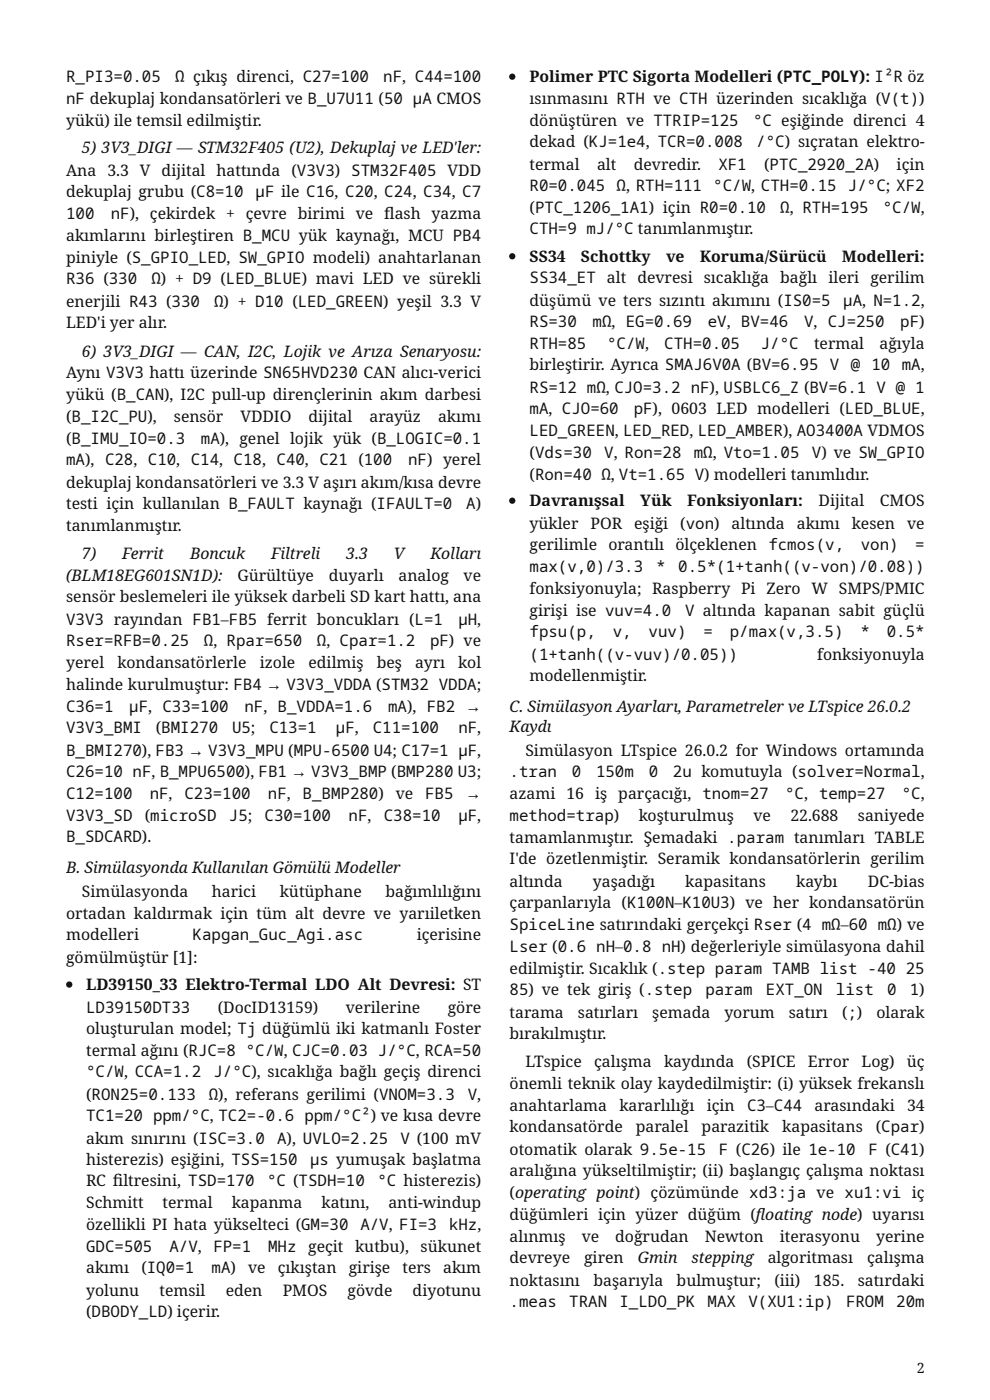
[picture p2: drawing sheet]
<svg xmlns="http://www.w3.org/2000/svg" width="210mm" height="297mm" viewBox="0 0 210 297" stroke-linecap="round" stroke-linejoin="round" font-family="sans-serif">
<defs><g id="words">
<g font-size="3.3" fill="#111">
<text x="14" y="17.5">R_PI3=0.05</text>
<text x="37.1" y="17.5">Ω çıkış direnci, C27=100</text>
<text x="81.2" y="17.5">nF, C44=100</text>
<text x="112.3" y="17.5">Polimer PTC Sigorta Modelleri (PTC_POLY): I²R öz</text>
<text x="14" y="22">nF dekuplaj kondansatörleri ve B_U7U11 (50 µA CMOS</text>
<text x="112.3" y="22">ısınmasını RTH ve CTH üzerinden sıcaklığa (V(t))</text>
<text x="14" y="26.7">yükü) ile temsil edilmiştir.</text>
<text x="112.3" y="26.7">dönüştüren ve TTRIP=125</text>
<text x="159.7" y="26.7">°C eşiğinde direnci 4</text>
<text x="17.4" y="32.5">5) 3V3_DIGI — STM32F405 (U2), Dekuplaj ve LED'ler:</text>
<text x="112.3" y="31.2">dekad (KJ=1e4, TCR=0.008</text>
<text x="112.3" y="36">termal</text>
<text x="126.6" y="36">alt</text>
<text x="134.4" y="36">devredir.</text>
<text x="152.3" y="36">XF1</text>
<text x="160.3" y="31.2">/°C) sıçratan elektro-</text>
<text x="162" y="36">(PTC_2920_2A)</text>
<text x="190.1" y="36">için</text>
<text x="14" y="37.3">Ana 3.3 V dijital hattında (V3V3) STM32F405 VDD</text>
<text x="14" y="41.8">dekuplaj grubu (C8=10</text>
<text x="54.2" y="41.8">µF ile C16, C20, C24, C34, C7</text>
<text x="112.3" y="40.5">R0=0.045</text>
<text x="130.7" y="40.5">Ω, RTH=111</text>
<text x="151.2" y="40.5">°C/W, CTH=0.15</text>
<text x="179.8" y="40.5">J/°C; XF2</text>
<text x="14" y="46.6">100</text>
<text x="23.5" y="46.6">nF), çekirdek + çevre birimi ve fl ash yazma</text>
<text x="112.3" y="45.2">(PTC_1206_1A1) için R0=0.10</text>
<text x="165.4" y="45.2">Ω, RTH=195</text>
<text x="187.2" y="45.2">°C/W,</text>
<text x="14" y="51.1">akımlarını birleştiren B_MCU yük kaynağı, MCU PB4</text>
<text x="112.3" y="49.7">CTH=9 mJ/°C tanımlanmıştır.</text>
<text x="14" y="55.8">piniyle (S_GPIO_LED, SW_GPIO modeli) anahtarlanan</text>
<text x="112.3" y="55.6">SS34</text>
<text x="123.2" y="55.6">Schottky</text>
<text x="141.2" y="55.6">ve</text>
<text x="148.4" y="55.6">Koruma/Sürücü</text>
<text x="178.5" y="55.6">Modelleri:</text>
<text x="14" y="60.3">R36 (330</text>
<text x="14" y="65.1">enerjili R43 (330</text>
<text x="32.1" y="60.3">Ω) + D9 (LED_BLUE) mavi LED ve sürekli</text>
<text x="45.4" y="65.1">Ω) + D10 (LED_GREEN) yeşil 3.3 V</text>
<text x="112.3" y="60.1">SS34_ET</text>
<text x="112.3" y="64.8">düşümü ve ters sızıntı akımını (IS0=5</text>
<text x="128.7" y="60.1">alt</text>
<text x="135.1" y="60.1">devresi</text>
<text x="149.2" y="60.1">sıcaklığa</text>
<text x="165.4" y="60.1">bağlı</text>
<text x="175.6" y="60.1">ileri</text>
<text x="178.8" y="64.8">µA, N=1.2,</text>
<text x="184.5" y="60.1">gerilim</text>
<text x="14" y="69.6">LED'i yer alır.</text>
<text x="112.3" y="69.3">RS=30</text>
<text x="125.6" y="69.3">mΩ, EG=0.69</text>
<text x="150.1" y="69.3">eV, BV=46</text>
<text x="170.5" y="69.3">V, CJ=250</text>
<text x="190.9" y="69.3">pF)</text>
<text x="17.4" y="75.7">6) 3V3_DIGI — CAN, I2C, Lojik ve Arıza Senaryosu:</text>
<text x="112.3" y="74.1">RTH=85</text>
<text x="128.7" y="74.1">°C/W,</text>
<text x="140.8" y="74.1">CTH=0.05</text>
<text x="161.3" y="74.1">J/°C</text>
<text x="172.6" y="74.1">termal</text>
<text x="186.5" y="74.1">ağıyla</text>
<text x="14" y="80.2">Aynı V3V3 hattı üzerinde SN65HVD230 CAN alıcı-verici</text>
<text x="112.3" y="78.6">birleştirir. Ayrıca SMAJ6V0A (BV=6.95</text>
<text x="112.3" y="83.3">RS=12 mΩ, CJO=3.2 nF), USBLC6_Z (BV=6.1 V @ 1</text>
<text x="175.9" y="78.6">V</text>
<text x="180.4" y="78.6">@</text>
<text x="184.8" y="78.6">10</text>
<text x="191.2" y="78.6">mA,</text>
<text x="14" y="84.9">yükü (B_CAN), I2C pull-up dirençlerinin akım darbesi</text>
<text x="14" y="89.4">(B_I2C_PU),</text>
<text x="36.9" y="89.4">sensör</text>
<text x="51" y="89.4">VDDIO</text>
<text x="65.4" y="89.4">dijital</text>
<text x="78.3" y="89.4">arayüz</text>
<text x="92.9" y="89.4">akımı</text>
<text x="112.3" y="87.8">mA, CJO=60</text>
<text x="134.3" y="87.8">pF), 0603 LED modelleri (LED_BLUE,</text>
<text x="14" y="94.2">(B_IMU_IO=0.3</text>
<text x="42.6" y="94.2">mA), genel lojik yük (B_LOGIC=0.1</text>
<text x="112.3" y="92.6">LED_GREEN, LED_RED, LED_AMBER), AO3400A VDMOS</text>
<text x="14" y="98.7">mA), C28, C10, C14, C18, C40, C21 (100</text>
<text x="86.5" y="98.7">nF) yerel</text>
<text x="112.3" y="97.1">(Vds=30</text>
<text x="112.3" y="101.9">(Ron=40 Ω, Vt=1.65 V) modelleri tanımlıdır.</text>
<text x="128.1" y="97.1">V, Ron=28</text>
<text x="147.1" y="97.1">mΩ, Vto=1.05</text>
<text x="172.1" y="97.1">V) ve SW_GPIO</text>
<text x="14" y="103.4">dekuplaj kondansatörleri ve 3.3 V aşırı akım/kısa devre</text>
<text x="14" y="107.9">testi için kullanılan B_FAULT kaynağı (IFAULT=0</text>
<text x="98.9" y="107.9">A)</text>
<text x="112.3" y="107.4">Davranışsal</text>
<text x="135.7" y="107.4">Yük</text>
<text x="145.7" y="107.4">Fonksiyonları:</text>
<text x="173.6" y="107.4">Dijital</text>
<text x="186.5" y="107.4">CMOS</text>
<text x="14" y="112.7">tanımlanmıştır.</text>
<text x="112.3" y="112.2">yükler</text>
<text x="125.2" y="112.2">POR</text>
<text x="134.4" y="112.2">eşiği</text>
<text x="144.2" y="112.2">(von)</text>
<text x="155.1" y="112.2">altında</text>
<text x="168.9" y="112.2">akımı</text>
<text x="180.6" y="112.2">kesen</text>
<text x="192.3" y="112.2">ve</text>
<text x="17.4" y="118.5">7)</text>
<text x="25.9" y="118.5">Ferrit</text>
<text x="40.3" y="118.5">Boncuk</text>
<text x="57.5" y="118.5">Filtreli</text>
<text x="73.4" y="118.5">3.3</text>
<text x="83.5" y="118.5">V</text>
<text x="91.3" y="118.5">Kolları</text>
<text x="112.3" y="116.7">gerilimle</text>
<text x="129" y="116.7">orantılı</text>
<text x="143.2" y="116.7">ölçeklenen</text>
<text x="162.9" y="116.7">fcmos(v,</text>
<text x="182.5" y="116.7">von)</text>
<text x="194" y="116.7">=</text>
<text x="14" y="123.3">(BLM18EG601SN1D):</text>
<text x="50.3" y="123.3">Gürültüye</text>
<text x="69.7" y="123.3">duyarlı</text>
<text x="84.5" y="123.3">analog</text>
<text x="98.3" y="123.3">ve</text>
<text x="112.3" y="121.4">max(v,0)/3.3</text>
<text x="112.3" y="125.9">fonksiyonuyla; Raspberry Pi Zero W SMPS/PMIC</text>
<text x="139.1" y="121.4">*</text>
<text x="143.8" y="121.4">0.5*(1+tanh((v-von)/0.08))</text>
<text x="14" y="127.8">sensör beslemeleri ile yüksek darbeli SD kart hattı, ana</text>
<text x="112.3" y="130.7">girişi ise vuv=4.0</text>
<text x="145.3" y="130.7">V altında kapanan sabit güçlü</text>
<text x="14" y="132.5">V3V3 rayından FB1–FB5 ferrit boncukları (L=1</text>
<text x="14" y="137">Rser=RFB=0.25</text>
<text x="43.2" y="137">Ω, Rpar=650</text>
<text x="67.2" y="137">Ω, Cpar=1.2</text>
<text x="91.2" y="137">pF) ve</text>
<text x="97.2" y="132.5">µH,</text>
<text x="112.3" y="135.2">fpsu(p,</text>
<text x="129.9" y="135.2">v,</text>
<text x="137.5" y="135.2">vuv)</text>
<text x="149.1" y="135.2">=</text>
<text x="154.7" y="135.2">p/max(v,3.5)</text>
<text x="182.4" y="135.2">*</text>
<text x="188" y="135.2">0.5*</text>
<text x="14" y="141.8">yerel</text>
<text x="24.9" y="141.8">kondansatörlerle</text>
<text x="55.1" y="141.8">izole</text>
<text x="65.4" y="141.8">edilmiş</text>
<text x="79.9" y="141.8">beş</text>
<text x="88" y="141.8">ayrı</text>
<text x="97.2" y="141.8">kol</text>
<text x="112.3" y="140">(1+tanh((v-vuv)/0.05))</text>
<text x="173.2" y="140">fonksiyonuyla</text>
<text x="14" y="146.3">halinde kurulmuştur: FB4 → V3V3_VDDA (STM32 VDDA;</text>
<text x="112.3" y="144.5">modellenmiştir.</text>
<text x="14" y="151.1">C36=1</text>
<text x="14" y="155.6">V3V3_BMI</text>
<text x="27.4" y="151.1">µF, C33=100</text>
<text x="33" y="155.6">(BMI270</text>
<text x="49.2" y="155.6">U5;</text>
<text x="51.8" y="151.1">nF, B_VDDA=1.6</text>
<text x="57.1" y="155.6">C13=1</text>
<text x="71.2" y="155.6">µF,</text>
<text x="79" y="155.6">C11=100</text>
<text x="82.3" y="151.1">mA), FB2 →</text>
<text x="97.2" y="155.6">nF,</text>
<text x="108" y="151.1">C. Simülasyon Ayarları, Parametreler ve LTspice 26.0.2</text>
<text x="108" y="155.3">Kaydı</text>
<text x="14" y="160.3">B_BMI270), FB3 → V3V3_MPU (MPU-6500 U4; C17=1 µF,</text>
<text x="111.4" y="160.3">Simülasyon LTspice 26.0.2 for Windows ortamında</text>
<text x="14" y="164.8">C26=10 nF, B_MPU6500), FB1 → V3V3_BMP (BMP280 U3;</text>
<text x="108" y="164.8">.tran</text>
<text x="121.2" y="164.8">0</text>
<text x="126.4" y="164.8">150m</text>
<text x="137.5" y="164.8">0</text>
<text x="142.7" y="164.8">2u komutuyla (solver=Normal,</text>
<text x="14" y="169.6">C12=100</text>
<text x="31.7" y="169.6">nF,</text>
<text x="39.1" y="169.6">C23=100</text>
<text x="56.8" y="169.6">nF,</text>
<text x="64.2" y="169.6">B_BMP280)</text>
<text x="83.9" y="169.6">ve</text>
<text x="90.1" y="169.6">FB5</text>
<text x="98.7" y="169.6">→</text>
<text x="108" y="169.6">azami 16 iş parçacığı, tnom=27</text>
<text x="166.4" y="169.6">°C, temp=27</text>
<text x="191.2" y="169.6">°C,</text>
<text x="14" y="174.1">V3V3_SD</text>
<text x="14" y="178.6">B_SDCARD).</text>
<text x="30.7" y="174.1">(microSD</text>
<text x="48.5" y="174.1">J5;</text>
<text x="56.1" y="174.1">C30=100</text>
<text x="73.9" y="174.1">nF,</text>
<text x="81.4" y="174.1">C38=10</text>
<text x="97.2" y="174.1">µF,</text>
<text x="108" y="174.1">method=trap)</text>
<text x="108" y="178.8">tamamlanmıştır. Şemadaki .param tanımları TABLE</text>
<text x="135.4" y="174.1">koşturulmuş</text>
<text x="159.7" y="174.1">ve</text>
<text x="167.6" y="174.1">22.688</text>
<text x="181.9" y="174.1">saniyede</text>
<text x="14" y="185.2">B. Simülasyonda Kullanılan Gömülü Modeller</text>
<text x="108" y="183.3">I'de özetlenmiştir. Seramik kondansatörlerin gerilim</text>
<text x="17.4" y="190.2">Simülasyonda</text>
<text x="44.9" y="190.2">harici</text>
<text x="59.3" y="190.2">kütüphane</text>
<text x="81.7" y="190.2">bağımlılığını</text>
<text x="108" y="188.1">altında</text>
<text x="125.7" y="188.1">yaşadığı</text>
<text x="145.3" y="188.1">kapasitans</text>
<text x="168.8" y="188.1">kaybı</text>
<text x="184" y="188.1">DC-bias</text>
<text x="14" y="195">ortadan kaldırmak için tüm alt devre ve yarıiletken</text>
<text x="108" y="192.6">çarpanlarıyla (K100N–K10U3) ve her kondansatörün</text>
<text x="108" y="197.4">SpiceLine satırındaki gerçekçi Rser (4 mΩ–60 mΩ) ve</text>
<text x="14" y="199.5">modelleri</text>
<text x="40.8" y="199.5">Kapgan_Guc_Agi.asc</text>
<text x="88.3" y="199.5">içerisine</text>
<text x="108" y="201.9">Lser (0.6 nH–0.8 nH) değerleriyle simülasyona dahil</text>
<text x="14" y="204.2">gömülmüştür [1]:</text>
<text x="108" y="206.6">edilmiştir. Sıcaklık (.step param TAMB list -40</text>
<text x="192" y="206.6">25</text>
<text x="18.3" y="210.1">LD39150_33 Elektro-Termal LDO Alt Devresi: ST</text>
<text x="18.3" y="214.8">LD39150DT33</text>
<text x="46.2" y="214.8">(DocID13159)</text>
<text x="73.3" y="214.8">verilerine</text>
<text x="94.9" y="214.8">göre</text>
<text x="108" y="211.1">85) ve tek giriş (.step</text>
<text x="108" y="215.9">tarama</text>
<text x="122.5" y="215.9">satırları</text>
<text x="138.3" y="215.9">şemada</text>
<text x="149.5" y="211.1">param</text>
<text x="153.6" y="215.9">yorum</text>
<text x="162.4" y="211.1">EXT_ON</text>
<text x="167.2" y="215.9">satırı</text>
<text x="177.2" y="211.1">list</text>
<text x="178.5" y="215.9">(;)</text>
<text x="185.8" y="215.9">olarak</text>
<text x="188.1" y="211.1">0</text>
<text x="192.9" y="211.1">1)</text>
<text x="18.3" y="219.3">oluşturulan model; Tj düğümlü iki katmanlı Foster</text>
<text x="108" y="220.4">bırakılmıştır.</text>
<text x="18.3" y="224.1">termal ağını (RJC=8 °C/W, CJC=0.03 J/°C, RCA=50</text>
<text x="111.4" y="226.5">LTspice</text>
<text x="126" y="226.5">çalışma</text>
<text x="140.8" y="226.5">kaydında</text>
<text x="158.3" y="226.5">(SPICE</text>
<text x="171.3" y="226.5">Error</text>
<text x="182.7" y="226.5">Log)</text>
<text x="192.3" y="226.5">üç</text>
<text x="18.3" y="228.6">°C/W, CCA=1.2</text>
<text x="18.3" y="233.3">(RON25=0.133</text>
<text x="44.3" y="233.3">Ω), referans gerilimi (VNOM=3.3</text>
<text x="45.2" y="228.6">J/°C), sıcaklığa bağlı geçiş direnci</text>
<text x="99.2" y="233.3">V,</text>
<text x="108" y="231">önemli teknik olay kaydedilmiştir: (i) yüksek frekanslı</text>
<text x="18.3" y="237.8">TC1=20 ppm/°C, TC2=-0.6 ppm/°C²) ve kısa devre</text>
<text x="108" y="235.7">anahtarlama</text>
<text x="131.3" y="235.7">kararlılığı</text>
<text x="149.8" y="235.7">için</text>
<text x="158.4" y="235.7">C3–C44</text>
<text x="172.7" y="235.7">arasındaki</text>
<text x="192.3" y="235.7">34</text>
<text x="18.3" y="242.6">akım sınırını (ISC=3.0</text>
<text x="58.8" y="242.6">A), UVLO=2.25</text>
<text x="84.9" y="242.6">V (100 mV</text>
<text x="108" y="240.2">kondansatörde</text>
<text x="108" y="245">otomatik olarak 9.5e-15</text>
<text x="134.8" y="240.2">paralel</text>
<text x="148.8" y="240.2">parazitik</text>
<text x="152.4" y="245">F (C26) ile 1e-10</text>
<text x="165.8" y="240.2">kapasitans</text>
<text x="184.1" y="245">F (C41)</text>
<text x="185.7" y="240.2">(Cpar)</text>
<text x="18.3" y="247.1">histerezis) eşiğini, TSS=150</text>
<text x="18.3" y="251.6">RC fi ltresini, TSD=170</text>
<text x="56.6" y="251.6">°C (TSDH=10</text>
<text x="65.8" y="247.1">µs yumuşak başlatma</text>
<text x="80" y="251.6">°C histerezis)</text>
<text x="108" y="249.5">aralığına yükseltilmiştir; (ii) başlangıç çalışma noktası</text>
<text x="18.3" y="256.4">Schmitt</text>
<text x="34.5" y="256.4">termal</text>
<text x="49.1" y="256.4">kapanma</text>
<text x="68.2" y="256.4">katını,</text>
<text x="82.3" y="256.4">anti-windup</text>
<text x="108" y="254.2">(operating point) çözümünde xd3:ja ve xu1:vi iç</text>
<text x="18.3" y="260.9">özellikli PI hata yükselteci (GM=30</text>
<text x="76.4" y="260.9">A/V, FI=3</text>
<text x="95.2" y="260.9">kHz,</text>
<text x="108" y="258.7">düğümleri için yüzer düğüm (fl oating node) uyarısı</text>
<text x="108" y="263.5">alınmış</text>
<text x="123.3" y="263.5">ve</text>
<text x="130.4" y="263.5">doğrudan</text>
<text x="149.4" y="263.5">Newton</text>
<text x="165.3" y="263.5">iterasyonu</text>
<text x="185.8" y="263.5">yerine</text>
<text x="18.3" y="265.6">GDC=505</text>
<text x="35.9" y="265.6">A/V,</text>
<text x="45.2" y="265.6">FP=1</text>
<text x="56.9" y="265.6">MHz</text>
<text x="65.3" y="265.6">geçit</text>
<text x="75.3" y="265.6">kutbu),</text>
<text x="89.2" y="265.6">sükunet</text>
<text x="108" y="268">devreye</text>
<text x="123.8" y="268">giren</text>
<text x="135.2" y="268">Gmin</text>
<text x="146.6" y="268">stepping</text>
<text x="162.8" y="268">algoritması</text>
<text x="183.8" y="268">çalışma</text>
<text x="18.3" y="270.1">akımı</text>
<text x="18.3" y="274.9">yolunu</text>
<text x="30" y="270.1">(IQ0=1</text>
<text x="33.8" y="274.9">temsil</text>
<text x="44.9" y="270.1">mA)</text>
<text x="47.9" y="274.9">eden</text>
<text x="52.6" y="270.1">ve</text>
<text x="58.9" y="270.1">çıkıştan</text>
<text x="59.9" y="274.9">PMOS</text>
<text x="73.7" y="274.9">gövde</text>
<text x="73.9" y="270.1">girişe</text>
<text x="85.3" y="270.1">ters</text>
<text x="87.5" y="274.9">diyotunu</text>
<text x="94" y="270.1">akım</text>
<text x="108" y="272.8">noktasını</text>
<text x="125.8" y="272.8">başarıyla</text>
<text x="143.5" y="272.8">bulmuştur;</text>
<text x="164.2" y="272.8">(iii)</text>
<text x="172.5" y="272.8">185.</text>
<text x="181.8" y="272.8">satırdaki</text>
<text x="18.3" y="279.4">(DBODY_LD) içerir.</text>
<text x="108" y="277.3">.meas</text>
<text x="120.7" y="277.3">TRAN</text>
<text x="131.3" y="277.3">I_LDO_PK</text>
<text x="150" y="277.3">MAX</text>
<text x="158.7" y="277.3">V(XU1:ip)</text>
<text x="179.4" y="277.3">FROM</text>
<text x="190" y="277.3">20m</text>
</g>
<text font-size="3" fill="#111" x="194.4" y="291.3">2</text>
</g></defs>
<g fill="#111">
<circle cx="14.7" cy="208.9" r=".66"/>
<circle cx="108.6" cy="16.3" r=".66"/>
<circle cx="108.6" cy="54.4" r=".66"/>
<circle cx="108.6" cy="106.2" r=".66"/>
</g>
<use href="#words"/>
</svg>
